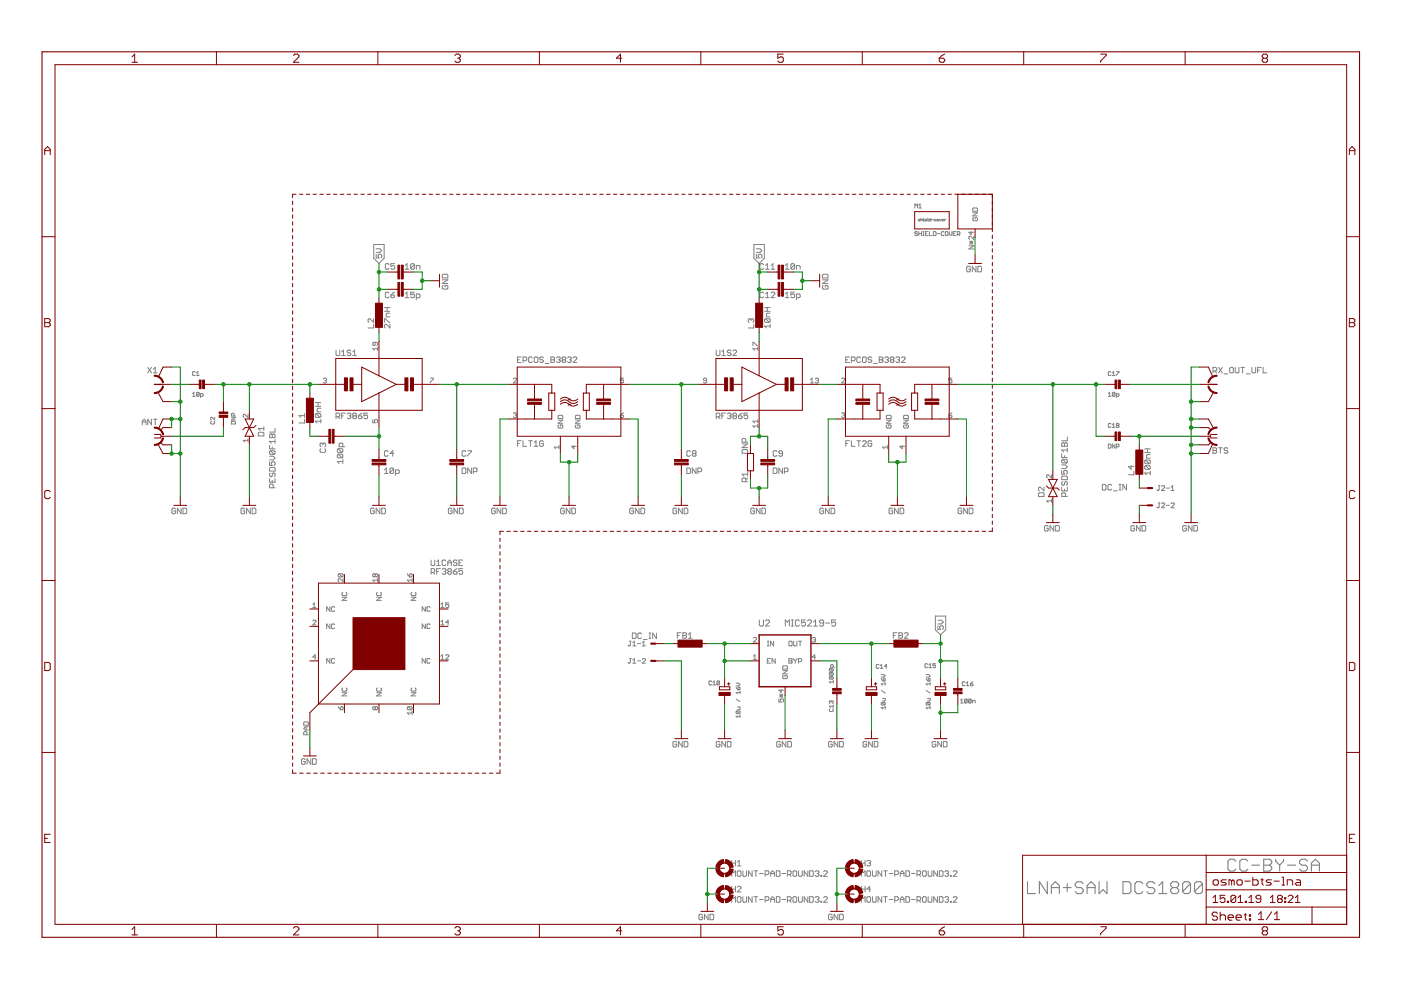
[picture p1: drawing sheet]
<svg xmlns="http://www.w3.org/2000/svg" width="297mm" height="210mm" viewBox="0 0 297 210" stroke-linecap="round" stroke-linejoin="round" font-family="sans-serif">
<g fill="none" stroke="#808080" stroke-width=".23">
<path d="M217.8 186.9v2.6h1.7M222.1 186.9v2.6l-1.7-2.6v2.6M222.9 189.5v-1.7l.9-.9 .8 .9v1.7M222.9 188.2h1.7M225.4 188.2h1.7M226.3 187.3v1.7M229.7 187.3l-.5-.4h-.8l-.4 .4v.5l.4 .4h.8l.5 .4v.4l-.5 .5h-.8l-.4-.5M230.5 188.2h1.7M230.5 189.5v-1.7l.8-.9 .9 .9v1.7M233 186.9v2.6l.9-.9 .8 .9v-2.6M238.1 186.9h1.3l.4 .4v1.7l-.4 .5h-1.3zM242.3 187.3l-.4-.4h-.9l-.4 .4v1.7l.4 .5h.9l.4-.5"/>
<path d="M244.8 187.3l-.4-.4h-.8l-.5 .4v.5l.5 .4h.8l.4 .4v.4l-.4 .5h-.8l-.5-.5M245.7 189.5h1.7M245.7 187.8l.8-.9v2.6M248.6 188.2l-.4 .4v.4l.4 .5h.9l.4-.5v-.4l-.4-.4M248.6 188.2h.9M248.6 188.2l-.4-.4v-.5l.4-.4h.9l.4 .4v.5l-.4 .4M252.4 187.3v1.7l-.4 .5h-.8l-.5-.5M252.4 187.3l-.4-.4h-.8l-.5 .4v1.7M252.4 187.3l-1.7 1.7M255 187.3v1.7l-.5 .5h-.8l-.4-.5M255 187.3l-.5-.4h-.8l-.4 .4v1.7M255 187.3l-1.7 1.7"/>
<path d="M262 182.6l-.4-.4h-.8l-.5 .4v1.7l.5 .4h.8l.4-.4M264.6 182.6l-.5-.4h-.8l-.4 .4v1.7l.4 .4h.8l.5-.4M265.4 183.4h1.7M267.9 182.2h1.3l.4 .4v.4l-.4 .4 .4 .5v.4l-.4 .4h-1.3zM267.9 183.4h1.3M270.5 182.2v.4l.8 .8M271.3 183.4v1.3M272.1 182.2v.4l-.8 .8M273 183.4h1.7M277.2 182.6l-.4-.4h-.9l-.4 .4v.4l.4 .4h.9l.4 .5v.4l-.4 .4h-.9l-.4-.4M278 183.4h1.7M278 184.7v-1.7l.9-.8 .8 .8v1.7"/>
</g>
<g fill="none" stroke="#808080" stroke-width=".21">
<path d="M79.2 51.8h2.2v3l-1.1 1.1-1.1-1.1zM79.8 53.9v.8h.5l-.1-.4 .1-.4h.5l.1 .2v.4l-.1 .2M79.8 52.7h.7l.4 .4-.4 .4h-.7M82.5 56.1l-.2-.2h-.4l-.2 .2v.8l.2 .2h.4l.2-.2M83.7 55.9h-.8v.6l.4-.2 .4 .2v.4l-.2 .2h-.4l-.2-.2M85.9 56.3l.4-.4v1.2M85.9 57.1h.8M87.9 56.1v.8l-.2 .2h-.4l-.2-.2M87.9 56.1l-.2-.2h-.4l-.2 .2v.8M87.9 56.1l-.8 .8M88.3 57.1v-.8h.6l.1 .2v.6M93.8 58.4l.2-.3h.8l.2 .3v.5h-1.2z"/>
<path d="M93.8 59.3h1.2l-1.2 .8h1.2M159.9 51.8h2.2v3l-1.1 1.1-1.1-1.1zM160.4 53.9v.8h.6l-.2-.4 .2-.4h.3l.2 .2v.4l-.2 .2M160.4 52.7h.7l.4 .4-.4 .4h-.7M161.9 56.1l-.2-.2h-.4l-.2 .2v.8l.2 .2h.4l.2-.2M162.3 56.3l.4-.4v1.2M162.3 57.1h.8M163.5 57.1h.8M163.5 56.3l.4-.4v1.2M166.5 57.1h.8M166.5 56.3l.4-.4v1.2M168.5 56.1v.8l-.2 .2h-.4l-.2-.2"/>
<path d="M168.5 56.1l-.2-.2h-.4l-.2 .2v.8M168.5 56.1l-.8 .8M168.9 57.1v-.8h.5l.3 .2v.6M174.4 59.3h1.2l-1.2 .8h1.2M174.6 58.1h.7l.3 .3v.5h-1.2v-.5zM194 44.1v-.9l.2 .3 .3-.3v.9M194.5 49.3l-.4-.2-.1 .3 .4 .1 .1 .3-.1 .2-.4-.2M194.8 49.5h.6M194.8 49.1v.9M194.8 44.1h.6M194.8 43.5l.3-.3v.9M195 46.5l-.3 .1 .2 .1v.1h-.2"/>
<path d="M195.2 46.6l.3-.1 .1 .3M195.2 46.3v.5M195.4 49.1v.9M195.6 49.1h.3M195.6 50h.3M195.8 46.8h.1M195.8 46.5l.1 .3M195.8 49.1v.9M195.9 46.2v.1M196.1 46.7h.4l-.1-.2-.3 .1v.2h.3M196.2 49.5h.3M196.7 46.8h.1"/>
<path d="M196.7 46.3v.5M196.8 49.1h-.6v.9h.6M197 49.1v.9h.6M197.4 46.3v.5h-.4l.1-.3h.3M197.6 46.6h.3M197.9 49.1h.4l.2 .2v.5l-.2 .2h-.4zM198.5 46.5l-.4 .1 .1 .2h.3M198.6 46.6l.3-.1 .1 .3h-.3zM198.7 49.5h.6M199.2 46.5l.1 .3 .2-.3M199.7 46.7h.4l-.1-.2-.3 .1 .1 .2h.2M200.2 49.3l-.2-.2-.4 .2v.5l.1 .2 .5-.2"/>
<path d="M200.3 46.5v.3M200.5 46.5l-.2 .2M200.6 49.1l.4 .2-.1 .7-.5-.2zM201.3 49.1v.6l.2 .3 .3-.3v-.6M202.1 49.5h.3M202.7 49.1h-.6v.9h.6M202.9 49.7h.5l.1-.4-.1-.2h-.5v.9M203.2 49.7l.3 .3M205.4 52.1h1l-1 .7h1M205.6 51.1l.7 .7M205.6 51.4h.7M205.7 56.7l-.2-.2h-.3l-.2 .2v.7l.2 .2h.3l.2-.2v-.4h-.3"/>
<path d="M205.9 49.1v.6l-.5-.4h1M205.9 51.1v.7M206.2 45.1h1l-1 .7h1M206.3 51.1l-.7 .7M206.4 46.1l-.2 .2v.3l.2 .2h.7l.1-.2v-.3l-.1-.2h-.4v.4M206.4 44.1h.7l.1 .2v.5h-1v-.5zM206.4 50.1v.7l-.6-.7-.4 .1v.4l.2 .2M206.9 56.5v1.1l-.8-1.1v1.1M207.3 56.5h.6l.2 .2v.7l-.2 .2h-.6zM31.3 77.9l.8 1.2M32.1 77.9l-.8 1.2M32.5 79.1h.8"/>
<path d="M32.5 78.3l.4-.4v1.2M41.4 78.9l-.2-.1-.4 .1 .2 .7 .4-.1M41.7 79.6h.5M41.7 79.1l.3-.3v.8M71.2 74.2v1l.2 .2h.4l.2-.2v-1M72.4 75.4h.8M72.4 74.6l.4-.4v1.2M74.4 74.4l-.2-.2h-.4l-.2 .2 .2 .4h.4l.2 .2-.2 .4h-.4l-.2-.2M74.8 75.4h.8M74.8 74.6l.4-.4v1.2M79.2 67.6v.7l-.8-.7-.4 .2v.4l.2 .1M79.2 68.7v.8h-1.2"/>
<path d="M79.5 72.6v.5l-.1 .2-.4-.2v-.4l.2-.1h.7l.2 .1v.4l-.2 .2M80.1 73.6v.7M80.1 73.9h-1.1l.4 .4M81.5 68.3v-.7l1.2 .7M81.5 66h1.2M81.5 65.2h1.2M82.1 65.2v.8M82.5 62.1l-.2-.1h-.4l-.2 .1v.8l.2 .2h.4l.2-.2M82.7 68.7v.8l-.8-.8-.4 .3v.3l.2 .2M82.7 66.4h-.6l-.2 .2v.6h.8M82.9 62.5h.6l.2 .4-.2 .2h-.4l-.2-.2zM83.7 62l-.8 .5"/>
<path d="M85.9 62.3l.4-.3v1.1M85.9 63.1h.8M87.9 62h-.8v.5l.4-.2 .4 .2v.4l-.2 .2h-.4l-.2-.2M88.3 63.1h.6l.1-.2v-.4l-.1-.2h-.6v1.2M94 60.5l-.2 .2v.4l.2 .2h.8l.2-.2v-.4l-.2-.2h-.4v.4M109.7 76.3h.4M110.5 75.7h-.8v1.2h.8M110.9 76.5h.6l.2-.2v-.4l-.2-.2h-.6v1.2M112.9 75.9l-.2-.2h-.4l-.2 .2v.8l.2 .2h.4l.2-.2M113.5 75.7h.3l.2 .2v.8l-.2 .2h-.3l-.2-.2v-.8zM115.2 75.9l-.2-.2h-.4l-.2 .2 .2 .4h.4l.2 .2-.2 .4h-.4l-.2-.2M115.6 77.1h.8"/>
<path d="M116.8 75.7h.6l.2 .2-.2 .4 .2 .4-.2 .2h-.6zM116.8 76.3h.6M118 75.9l.2-.2h.4l.2 .2-.2 .4M118.4 76.3h.2M118.6 76.3l.2 .2-.2 .4h-.4l-.2-.2M119.4 76.3l-.2-.2 .2-.4h.3l.3 .2-.3 .4M119.4 76.3l-.2 .2 .2 .4h.3l.3-.2-.3-.4M119.4 76.3h.3M120.3 75.9l.2-.2h.4l.2 .2-.2 .4M120.7 76.3h.2M120.9 76.3l.2 .2-.2 .4h-.4l-.2-.2M121.5 75.9l.2-.2h.4l.2 .2v.2l-.8 .8h.8"/>
<path d="M151.8 74.2v1l.2 .2h.4l.2-.2v-1M153 75.4h.8M153 74.6l.4-.4v1.2M155 74.4l-.2-.2h-.4l-.2 .2 .2 .4h.4l.2 .2-.2 .4h-.4l-.2-.2M155.4 74.4l.2-.2h.4l.2 .2v.2l-.8 .8h.8M159.2 67.8l-.2-.2-.4 .2v.4l.2 .1M159.2 67.8l.2-.2 .4 .2v.4l-.2 .1M159.2 67.8v.2M159.6 73.3v-.7l1.1 .7M159.8 68.7v.8h-1.2M160.7 73.9h-1.1l.4 .4M160.7 73.6v.7"/>
<path d="M161.9 62.1l-.2-.1h-.4l-.2 .1v.8l.2 .2h.4l.2-.2M162.1 66h1.2M162.1 65.2h1.2M162.3 67.6h.8l.2 .2v.4l-.2 .1M162.3 67.6l-.2 .2v.4l.2 .1h.8M162.3 67.6l.8 .7M162.3 62.3l.4-.3v1.1M162.3 63.1h.8M162.7 65.2v.8M163.3 66.4h-.6l-.2 .2v.6h.8M163.3 69.2h-1.2l.4 .3M163.3 68.7v.8"/>
<path d="M163.5 62.1l.2-.1h.4l.2 .1v.2l-.8 .8h.8M166.5 63.1h.8M166.5 62.3l.4-.3v1.1M168.5 62h-.8v.5l.4-.2 .4 .2v.4l-.2 .2h-.4l-.2-.2M168.9 63.1h.5l.3-.2v-.4l-.3-.2h-.5v1.2M174.6 60.5l-.2 .2v.4l.2 .2h.7l.3-.2v-.4l-.3-.2h-.3v.4M179.3 76.3h.4M180.1 75.7h-.8v1.2h.8M180.5 76.5h.6l.2-.2v-.4l-.2-.2h-.6v1.2M182.5 75.9l-.2-.2h-.4l-.2 .2v.8l.2 .2h.4l.2-.2M183 75.7h.5l.1 .2v.8l-.1 .2h-.5l-.1-.2v-.8zM184.8 75.9l-.2-.2h-.4l-.2 .4 .2 .2h.4l.2 .4-.2 .2h-.4l-.2-.2"/>
<path d="M185.2 77.1h.8M186.4 75.7h.6l.2 .2-.2 .4 .2 .4-.2 .2h-.6zM186.4 76.3h.6M187.6 75.9l.2-.2h.4l.2 .2-.2 .4M188 76.3h.2M188.2 76.3l.2 .2-.2 .4h-.4l-.2-.2M189 76.3l-.2-.2 .2-.4h.4l.1 .2-.1 .4M189 76.3l-.2 .2 .2 .4h.4l.1-.2-.1-.4M189 76.3h.4M189.9 75.9l.2-.2h.4l.2 .2-.2 .4M190.3 76.3h.2M190.5 76.3l.2 .2-.2 .4h-.4l-.2-.2"/>
<path d="M191.1 75.9l.2-.2h.4l.2 .2v.2l-.8 .8h.8M235.5 78.9l-.1-.1-.4 .1v.6l.1 .1 .4-.1M235.8 79.6h.6M235.8 79.1l.3-.3v.8M236.7 78.8h.5l-.5 .8M257.2 78.7h.6l.2-.2v-.4l-.2-.2h-.6v1.2M257.6 78.7l.4 .4M258.4 77.9l.7 1.2M259.1 77.9l-.7 1.2M259.5 79.3h.8M260.7 78.1l.2-.2h.4l.2 .2v.8l-.2 .2h-.4l-.2-.2zM261.9 77.9v1l.2 .2h.4l.2-.2v-1"/>
<path d="M263.1 77.9h.8M263.5 77.9v1.2M264.3 79.3h.7M265.4 77.9v1l.2 .2h.4l.2-.2v-1M266.6 78.5h.4M267.4 77.9h-.8v1.2M267.8 77.9v1.2h.8M30.2 90.1v-.8l.3-.4 .4 .4v.8M30.2 89.5h.7M32.1 88.9v1.2l-.8-1.2v1.2M32.5 88.9h.8M32.9 88.9v1.2"/>
<path d="M40.8 83.5l.3-.3v.8M40.8 84h.6M42.2 83.3v.6l-.1 .1-.4-.1M42.2 83.3l-.4-.1-.1 .1v.6M42.2 83.3l-.5 .6M42.5 84h.4l.2-.4-.2-.1h-.4v.8M44.8 89.3l-.1 .2 .1 .4h.6l.1-.2-.1-.4M45.5 88.5v.5l-.5-.5-.3 .1 .1 .4M49.1 88.5h.8l-.8 .5h.8M49.2 89.3h.6l.1 .2v.4h-.8v-.4zM49.6 88.2v-.4l-.4-.2-.1 .2v.4h.8M52.6 87.8v.7l-.7-.7-.3 .2v.3l.1 .2"/>
<path d="M52.6 93.4h-1l.3 .3M52.6 93v.7M54.8 91.8l.1-.1h.8l.2 .1v.6h-1.1zM55.9 90.5v.7M55.9 90.9h-1.1l.4 .3M57.1 97.9v.8h.6l-.2-.4 .2-.4h.4l.2 .2v.4l-.2 .2M57.1 94.4v.8h1.2M57.1 96.7h.8l.4 .4-.4 .4h-.8M57.3 92l.4 .2 .4-.2 .2 .2v.6h-1.2v-.6zM57.3 95.6l-.2 .2v.3l.2 .3h.8M57.3 99.1h.8l.2 .2v.6h-1.2v-.6zM57.3 95.6h.8l.2 .2v.3l-.2 .3"/>
<path d="M57.3 95.6l.8 .8M57.7 92.2v.6M57.7 94.8v.4M58.3 90.8v.8h-1.2M58.3 93.2v.8M58.3 93.6h-1.2l.4 .4M64.6 88.9v.8h-1.2M64.6 87.7v.8M64.6 88.1h-1.2l.4 .4M66.8 86.1h1.2M66.8 85.4h1.2M67 87.7h.8l.2 .2v.4l-.2 .2"/>
<path d="M67 87.7l-.2 .2v.4l.2 .2h.8M67 87.7l.8 .8M67.4 85.4v.7M68 89.3h-1.2l.4 .4M68 88.9v.8M68 86.6h-.6l-.2 .1v.6h.8M68.1 95.1l-.2 .2v.4l.2 .2h.7l.2-.2v-.4l-.2-.2M68.5 94.1l.1-.2 .4 .2v.4l-.2 .2M68.5 94.1l-.3-.2-.3 .2v.4l.2 .2M68.5 94.1v.2M68.5 80.3l.2-.1h.3l.2 .1-.2 .4M68.9 80.7h.1"/>
<path d="M69 80.7l.2 .2-.2 .3h-.3l-.2-.2M71.2 88.4h.6l.2-.2v-.4l-.2-.2h-.6v1.2M71.6 88.4l.4 .4M71.7 95.1h.8l.2 .2v.4l-.2 .2M71.7 96.3h.8l.2 .2v.4l-.2 .2M71.7 96.3l-.2 .2v.4l.2 .2h.8M71.7 95.1l-.2 .2v.4l.2 .2h.8M71.7 96.3l.8 .8M71.7 95.1l.8 .8M72.4 88.2h.4M72.7 94.7v-.6l-.2-.2h-.4l-.2 .2v.6h1.2M72.7 97.9h-1.2l.4 .4"/>
<path d="M72.7 97.5v.8M73.2 87.6h-.8v1.2M73.6 87.8l.2-.2h.4l.2 .2-.2 .4M74 88.2h.2M74.2 88.2l.2 .2-.2 .4h-.4l-.2-.2M75 88.2h.4M75 88.2l-.2-.2 .2-.4h.4l.2 .2-.2 .4M75 88.2l-.2 .2 .2 .4h.4l.2-.2-.2-.4M76 88.2h.6l.2 .4-.2 .2h-.4l-.2-.2zM76.8 87.6l-.8 .6M77.9 87.6h-.7v.6l.3-.2 .4 .2v.4l-.2 .2h-.4l-.1-.2M79 89v.6h.5l-.1-.3 .1-.3h.4l.2 .1v.4l-.2 .1"/>
<path d="M81.5 99.6l.4-.4v1.2M82.3 95.8l-.2-.2h-.4l-.2 .2v.7l.2 .2h.4l.2-.2M83.5 99.4l-.2-.2h-.4l-.2 .2v.8M83.5 99.4v.8l-.2 .2h-.4l-.2-.2M83.5 99.4l-.8 .8M83.5 96.2h-.8l.6-.6v1.1M91.2 80.2h.7l-.7 1M98 99.2h.6l.2 .2v.8l-.2 .2h-.6zM98.8 95.8l-.2-.2h-.4l-.2 .2v.7l.2 .2h.4l.2-.2M99.2 95.6h.7v.2l-.7 .7v.2M99.9 99.2v1.2l-.7-1.2v1.2M108.8 80.3l.2-.1h.3l.2 .1-.7 .9h.7"/>
<path d="M108.8 87.7l.2-.2h.3l.2 .2-.2 .3M109.2 88h.1M109.3 88l.2 .2-.2 .3h-.3l-.2-.2M109.7 94h.4M110.5 93.5h-.8v1.1M110.9 93.5v1.1h.8M112.1 93.5h.8M112.5 93.5v1.1M113.3 94.6h.7M113.3 93.9l.3-.4v1.1M115.2 93.7l-.2-.2h-.4l-.2 .2v.7l.2 .2h.4l.2-.2v-.4h-.4M118.3 88.2l.2-.1h.6l.2 .1v.5h-1z"/>
<path d="M118.3 89.1h1l-1 .6h1M118.5 90.1l-.2 .2v.3l.2 .2h.6l.2-.2v-.3l-.2-.2h-.3v.3M118.5 94.8h-1l.3 .3M118.5 94.5v.6M121.7 94.5v.6l-.5-.5h1M122 89.1h1l-1 .6h1M122 88.2l.2-.1h.6l.2 .1v.5h-1zM122.2 90.1l-.2 .2v.3l.2 .2h.6l.2-.2v-.3l-.2-.2h-.3v.3M131.5 88h.5l.2 .3-.2 .2h-.3l-.2-.2zM132.2 80.2h-.7v.5l.4-.2 .3 .2v.3l-.2 .2h-.3l-.2-.2M132.2 87.5l-.7 .5M145.6 99.2h.6l.2 .2v.8l-.2 .2h-.6z"/>
<path d="M146.4 95.8l-.2-.2h-.4l-.2 .2v.7l.2 .2h.4l.2-.2M147 96.2l-.2-.3 .2-.3h.4l.2 .2-.2 .4M147 96.2l-.2 .2 .2 .3h.4l.2-.2-.2-.3M147 96.2h.4M147.6 99.2v1.2l-.8-1.2v1.2M149.8 80.7h-.5l-.2-.2 .2-.3h.3l.2 .1v.7l-.2 .2h-.3l-.2-.2M151.8 88.4h.6l.2-.2v-.4l-.2-.2h-.6v1.2M152.2 88.4l.4 .4M153 88.2h.4M153.8 87.6h-.8v1.2M154.2 87.8l.2-.2h.4l.2 .2-.2 .4M154.6 88.2h.2"/>
<path d="M154.8 88.2l.2 .2-.2 .4h-.4l-.2-.2M155.6 88.2l-.2 .2 .2 .4h.4l.2-.2-.2-.4M155.6 88.2h.4M155.6 88.2l-.2-.2 .2-.4h.4l.2 .2-.2 .4M156.6 88.2h.6l.2 .4-.2 .2h-.4l-.2-.2zM157.3 95.5l.2-.2h.8l.2 .2v.6h-1.2zM157.3 94.1h1.2l-1.2 .8h1.2M157.4 87.6l-.8 .6M158.1 93.7v-.5l-.2-.2h-.4l-.2 .2v.5h1.2M158.5 87.6h-.7v.6l.3-.2 .4 .2v.4l-.2 .2h-.4l-.1-.2M160.7 89.3h-1.1l.4 .3M160.7 90.3h-1.1l.4 .4"/>
<path d="M160.7 89v.6M160.7 90v.7M163.9 99.2h.6l.2 .2v.8l-.2 .2h-.6zM164.7 95.8l-.2-.2h-.4l-.2 .2v.7l.2 .2h.4l.2-.2M165.9 96.2h-.6l-.2-.3 .2-.3h.4l.2 .2v.7l-.2 .2h-.4l-.2-.2M165.9 99.2v1.2l-.8-1.2v1.2M171.8 81.2h.7M171.8 80.5l.4-.3v1M172.8 80.3l.2-.1h.4l.1 .1-.1 .4M173.2 80.7h.2M173.4 80.7l.1 .2-.1 .3h-.4l-.2-.2M178.5 87.7l.4-.2 .2 .2-.2 .3"/>
<path d="M178.5 80.3l.1-.1 .5 .1-.6 .9h.6M178.8 88h.1M178.9 88l.2 .2-.2 .3-.4-.2M179.3 94h.4M180.1 93.5h-.8v1.1M180.5 93.5v1.1h.8M181.7 93.5h.8M182.1 93.5v1.1M182.9 93.7l.1-.2h.5l.1 .2v.2l-.7 .7h.7M184.8 93.7l-.2-.2h-.4l-.2 .2v.7l.2 .2h.4l.2-.2v-.4h-.4M187.9 89.1h1l-1 .6h1M187.9 88.2l.2-.1h.7l.1 .1v.5h-1z"/>
<path d="M188.1 90.1l-.2 .2v.3l.2 .2h.7l.1-.2v-.3l-.1-.2h-.4v.3M188.1 94.8h-1l.4 .3M188.1 94.5v.6M191.3 94.5v.6l-.5-.5h1M191.6 89.1h1l-1 .6h1M191.6 88.2l.1-.1h.7l.2 .1v.5h-1zM191.7 90.1l-.1 .2v.3l.1 .2h.7l.2-.2v-.3l-.2-.2h-.3v.3M201.1 88h.6l.1 .3-.1 .2h-.4l-.2-.2zM201.8 80.2h-.7v.5l.4-.2 .3 .2v.3l-.1 .2h-.4l-.2-.2M201.8 87.5l-.7 .5M225.1 94l.2-.1 .4 .1 .4-.1 .2 .1v.6h-1.2zM225.1 96.2v.8h1.2"/>
<path d="M225.1 99.8v.7h.6l-.2-.4 .2-.3h.4l.2 .1v.4l-.2 .2M225.1 98.6h.8l.4 .4-.4 .4h-.8M225.3 97.4l-.2 .2v.4l.2 .2h.8M225.3 97.4h.8l.2 .2v.4l-.2 .2M225.3 97.4l.8 .8M225.7 94v.6M225.7 96.6v.4M226.3 92.7v.8h-1.2M226.3 95v.8M226.3 95.4h-1.2l.4 .4M235 84h.5M235 83.5l.3-.3v.8"/>
<path d="M235 94.2h.4l.1 .1-.1 .7h-.4zM235.5 89.9l-.1-.1-.4 .1v.6l.1 .1 .4-.1M235.8 90.1l.3-.3v.8M235.8 90.6h.6M236.4 83.3l-.6 .6M236.4 83.3l-.1 .7-.5-.1M236.4 83.3l-.4-.1-.2 .7M236.4 94.2v.8l-.6-.8v.8M236.7 84l.5-.1-.1-.4h-.4v.8M236.7 94.7l.5-.1-.1-.4h-.4v.8M236.8 90.2l-.1-.1 .1-.3 .4 .1-.1 .3M236.8 90.2l-.1 .1 .1 .3 .4-.1-.1-.3"/>
<path d="M236.8 90.2h.3M239.8 98.7v.8l-.6-.6h1.2M240.4 99.9v.8h-1.2M242.7 95.2h1.2M242.7 95.9h1.2M242.9 98.7h.8l.2 .2v.4l-.2 .2M242.9 97.5h.8l.2 .2v.4l-.2 .2M242.9 98.7l-.2 .2v.4l.2 .2h.8M242.9 97.5l-.2 .2v.4l.2 .2h.8M242.9 98.7l.8 .8M242.9 97.5l.8 .8M243.3 95.2v.7"/>
<path d="M243.9 96.4h-.6l-.2 .1v.6h.8M243.9 99.9v.8M257.2 94.9h.6l.2 .2-.2 .4 .2 .4-.2 .2h-.6zM257.2 95.5h.6M258.4 94.9h.7M258.7 94.9v1.2M260.3 95.1l-.2-.2h-.4l-.2 .2 .2 .4h.4l.2 .2-.2 .4h-.4l-.2-.2M37.2 107.9l-.2-.2h-.4l-.2 .2v.8l.2 .2h.4l.2-.2v-.4h-.4M38.4 107.7v1.2l-.8-1.2v1.2M38.8 107.7h.6l.2 .2v.8l-.2 .2h-.6zM51.9 107.9l-.2-.2h-.4l-.2 .2v.8l.2 .2h.4l.2-.2v-.4h-.4M53.1 107.7v1.2l-.8-1.2v1.2"/>
<path d="M53.5 107.7h.5l.3 .2v.8l-.3 .2h-.5zM57.1 101.5v.7h1.2v-.7M57.3 100.3l-.2 .2v.4l.2 .2 .4-.2v-.4l.2-.2 .4 .2v.4l-.2 .2M57.7 101.9v.3M57.9 103.4v-.6l-.2-.2h-.4l-.2 .2v.6h1.2M79.4 107.9l-.2-.2h-.4l-.2 .2v.8l.2 .2h.4l.2-.2v-.4h-.4M80.5 107.7v1.2l-.7-1.2v1.2M80.9 107.7h.6l.2 .2v.8l-.2 .2h-.6zM81.5 100.4h.8M83.9 100.4h.6l.1-.2v-.4l-.1-.2h-.6v1.2M91.4 118.7v1l.2 .2h.4l.2-.2v-1M92.6 119.9h.8"/>
<path d="M92.6 119.1l.4-.4v1.2M94.5 118.9l-.2-.2h-.3l-.3 .2v.8l.3 .2h.3l.2-.2M94.9 119.9v-.8l.4-.4 .4 .4v.8M94.9 119.3h.8M95.8 107.9l-.1-.2h-.5l-.1 .2v.8l.1 .2h.5l.1-.2v-.4h-.4M96.9 118.9l-.2-.2h-.4l-.2 .4 .2 .2h.4l.2 .4-.2 .2h-.4l-.2-.2M97 107.7v1.2l-.8-1.2v1.2M97.3 119.3h.4M97.4 107.7h.6l.2 .2v.8l-.2 .2h-.6zM98.1 118.7h-.8v1.2h.8M100.4 100h.5l.2-.2v-.4l-.2-.2h-.5v1.2M105 107.9l-.2-.2h-.4l-.2 .2v.8l.2 .2h.4l.2-.2v-.4h-.4"/>
<path d="M106.2 107.7v1.2l-.8-1.2v1.2M106.6 107.7h.6l.2 .2v.8l-.2 .2h-.6zM119.7 107.9l-.2-.2h-.4l-.2 .2v.8l.2 .2h.4l.2-.2v-.4h-.4M120.8 107.7v1.2l-.7-1.2v1.2M121.2 107.7h.6l.2 .2v.8l-.2 .2h-.6zM134.3 107.9l-.2-.2h-.4l-.2 .2v.8l.2 .2h.4l.2-.2v-.4h-.4M135.5 107.7v1.2l-.8-1.2v1.2M135.9 107.7h.6l.2 .2v.8l-.2 .2h-.6zM143.5 107.9l-.2-.2h-.4l-.2 .2v.8l.2 .2h.4l.2-.2v-.4h-.4M144.7 107.7v1.2l-.8-1.2v1.2M145.1 107.7h.5l.2 .2v.8l-.2 .2h-.5zM148 100h.6l.2-.2v-.4l-.2-.2h-.6v1.2"/>
<path d="M158.1 102.1v-.6l-.2-.2h-.4l-.2 .2v.6h1.2M158.5 100.2v.7M158.5 100.5h-1.2l.4 .4M158.5 101.3l-.4 .4M160 107.9l-.2-.2h-.4l-.2 .2v.8l.2 .2h.4l.2-.2v-.4h-.4M161.1 107.7v1.2l-.7-1.2v1.2M161.5 107.7h.6l.2 .2v.8l-.2 .2h-.6zM166.3 100h.6l.2-.2v-.4l-.2-.2h-.6v1.2M174.6 107.9l-.2-.2h-.4l-.2 .2v.8l.2 .2h.4l.2-.2v-.4h-.4M175.8 107.7v1.2l-.8-1.2v1.2M176.2 107.7h.6l.2 .2v.8l-.2 .2h-.6zM189.3 107.9l-.2-.2h-.4l-.2 .2v.8l.2 .2h.4l.2-.2v-.4h-.4"/>
<path d="M190.4 107.7v1.2l-.7-1.2v1.2M190.8 107.7h.6l.2 .2v.8l-.2 .2h-.6zM203.9 107.9l-.2-.2h-.4l-.2 .2v.8l.2 .2h.4l.2-.2v-.4h-.4M205.1 107.7v1.2l-.8-1.2v1.2M205.5 107.7h.6l.2 .2v.8l-.2 .2h-.6zM220.2 104.7l.2-.2h.7l.2 .2v.6h-1.1zM221.3 103.3v.8l-.7-.8-.4 .2v.4l.2 .2M222.2 111.6l-.2-.2h-.3l-.3 .2v.8l.3 .2h.3l.2-.2v-.4h-.4M222.9 106.2h-1l.3 .3M222.9 100.7v.6l-.8-.6-.2 .1v.4l.2 .1M222.9 105.9v.6M223.4 111.4v1.2l-.8-1.2v1.2"/>
<path d="M223.8 111.4h.6l.2 .2v.8l-.2 .2h-.6zM225.1 101.1l.2-.2h.8l.2 .2v.6h-1.2zM225.1 103.3v.8h1.2v-.8M225.3 102.1l-.2 .2v.4l.4 .2 .2-.2v-.4l.4-.2 .2 .2v.4l-.2 .2M225.7 103.7v.4M225.9 105.3v-.6l-.2-.2h-.4l-.2 .2v.6h1.2M233.7 102.7h.6l.2 .2v.8l-.2 .2h-.6zM235.7 102.9l-.2-.2h-.4l-.2 .2v.8l.2 .2h.4l.2-.2M236.1 104.1h.8M237.3 103.9h.4M237.3 102.7h.4M237.5 102.7v1.2"/>
<path d="M238.8 102.7v1.2l-.7-1.2v1.2M240.6 111.6l-.3-.2h-.3l-.2 .2v.8l.2 .2h.3l.3-.2v-.4h-.4M241.7 111.4v1.2l-.7-1.2v1.2M242.1 111.4h.6l.2 .2v.8l-.2 .2h-.6zM243.9 100.3h-1.2l.4 .4M245.6 103h.3M245.6 106.6h.3M245.8 106.6v.9l-.2 .2-.3-.2M245.8 103v.8l-.2 .2-.3-.2M246.3 103.1l.1-.1h.4l.1 .1-.6 .9h.6M246.3 106.8l.1-.2h.4l.1 .2-.6 .9h.6M247.3 103.5h.6"/>
<path d="M247.3 107.1h.6M248.3 104h.7M248.3 103.3l.3-.3v1M248.3 106.8l.2-.2h.3l.2 .2-.7 .9h.7M251.5 111.6l-.1-.2h-.4l-.2 .2v.8l.2 .2h.4l.1-.2v-.4h-.4M252.7 111.4v1.2l-.8-1.2v1.2M253.1 111.4h.6l.2 .2v.8l-.2 .2h-.6zM66.3 128.1l.3-.3v1M66.3 128.8h.7M66.3 131.7l.2-.2h.3l.2 .2-.7 .8h.7M67 139.3h-.7l.5-.5v1M69.9 128.6v1l-.6-1v1"/>
<path d="M69.9 132.3v1l-.6-1v1M69.9 139.6v1l-.6-1v1M71 128.8l-.2-.2h-.4l-.1 .2v.7l.1 .1h.4l.2-.1M71 132.5l-.2-.2h-.4l-.1 .2v.6l.1 .2h.4l.2-.2M71 139.8l-.2-.2h-.4l-.1 .2v.7l.1 .1 .6-.1M71.9 121.6h.7l.1 .2v.4l-.1 .1M71.9 121.6l-.2 .2v.4l.2 .1h.7M71.9 121.6l.7 .7M72.5 126.6h1l-1 .7h1M72.7 125.6l-.2 .2v.3l.2 .2h.7l.1-.2v-.3l-.1-.2M72.7 122.7v.6l-.6-.6-.4 .1v.4l.2 .1M79.5 121.8l-.1-.2-.4 .2v.4l.2 .1 .3-.1"/>
<path d="M79.5 121.8l.2-.2 .4 .2v.4l-.2 .1-.4-.1M79.5 121.8v.4M79.8 126.6h1.1l-1.1 .7h1.1M80 125.6l-.2 .2v.3l.2 .2h.7l.2-.2v-.3l-.2-.2M80.1 122.7v.6M80.1 123h-1.1l.4 .3M86.4 121.6l.5 .7M86.9 121.8l.3-.2 .2 .2v.4l-.2 .1h-.3zM87.2 126.6h1l-1 .7h1M87.3 125.6l-.1 .2v.3l.1 .2h.7l.2-.2v-.3l-.2-.2M87.4 122.7v.6M87.4 123h-1l.3 .3"/>
<path d="M90.2 128.6v1l-.7-1v1M90.2 132.3v1l-.7-1v1M90.2 139.6v1l-.7-1v1M91.2 128.8l-.2-.2-.5 .2v.7l.2 .1 .5-.1M91.2 132.5l-.2-.2-.5 .2v.6l.2 .2 .5-.2M91.2 139.8l-.2-.2-.5 .2v.7l.2 .1 .5-.1M91.4 121.3h.6l.2-.1v-.4l-.2-.2h-.6v1.2M91.8 121.3l.4 .5M92.6 121.2h.4M93.4 120.6h-.8v1.2M93.5 128.8h.6M93.5 132.5h.6"/>
<path d="M93.5 139.1l.3-.3v1M93.5 128.1l.3-.3v1M93.5 131.8l.3-.3v1M93.5 139.8h.6M93.7 120.8l.3-.2h.3l.2 .2-.2 .4M94.1 121.2h.2M94.3 121.2l.2 .1-.2 .5h-.3l-.3-.3M94.5 139l.2-.2h.3l.2 .2v.1l-.7 .7h.7M95.1 121.2l-.2-.2 .2-.4h.4l.2 .2-.2 .4M95.1 121.2h.4M95.1 121.2l-.2 .1 .2 .5h.4l.2-.3-.2-.3M95.2 127.8h-.7v.5l.3-.2 .4 .2v.4l-.2 .1h-.3l-.2-.1"/>
<path d="M95.2 132h-.7l.5-.5v1M96.1 121.2h.6l.2 .3-.2 .3h-.4l-.2-.3zM96.9 120.6l-.8 .6M98.1 120.6h-.8v.6l.4-.2 .4 .2v.3l-.2 .3h-.4l-.2-.3M133.5 139.6h.3M133.5 136h.3M133.6 139.6v.9l-.1 .1-.4-.1M133.6 136v.8l-.1 .1-.4-.1M134.1 134.2h.5l.3 .2v.8l-.3 .2h-.5zM134.2 136.9h.6M134.2 136.3l.3-.3v.9M134.2 140l.3-.4v1"/>
<path d="M135.1 136.5h.7M136 134.4l-.2-.2h-.4l-.2 .2v.8l.2 .2h.4l.2-.2M136.2 139.8l.1-.2h.4l.1 .2v.2l-.6 .6h.6M136.2 136.9h.6M136.2 136.3l.3-.3v.9M136.4 135.6h.8M137.6 135.4h.4M137.6 134.2h.4M137.8 134.2v1.2M139.2 134.2v1.2l-.8-1.2v1.2M143.6 134.7h.4M144.4 134.2h-.8v1.1"/>
<path d="M144.8 134.2h.6l.2 .1-.2 .4 .2 .4-.2 .2h-.6zM144.8 134.7h.6M146 135.3h.7M146 134.5l.3-.3v1.1M159.7 139.8h.7M159.7 139.1l.4-.3v1M159.7 135.3l.2-.2h.3l.2 .2v.2l-.7 .6h.7M161 131.4v1.1l.2 .2h.4l.3-.2v-1.1M162.3 131.7l.2-.3h.4l.2 .3v.2l-.8 .8h.8M162.7 136.9h.3M162.7 136h.3M162.9 136v.9"/>
<path d="M163.3 139.6h-.6v1h.6M164 136v.9l-.6-.9v.9M164.4 139.6v1l-.7-1v1M166.5 132.7v-1.3l.4 .5 .5-.5v1.3M167.3 139.6h.5l.1 .2-.1 .3 .1 .4-.1 .1h-.5zM167.3 136.1l.1-.1h.4l.1 .1v.7l-.1 .1h-.4l-.1-.1zM167.8 132.7h.4M167.8 131.4h.4M168 131.4v1.3M168.3 136v.8l.1 .1h.4l.2-.1v-.8M168.3 139.6l.3 .5M169 139.6l-.4 .5"/>
<path d="M169.3 136h.7M169.5 131.7l-.2-.3h-.5l-.2 .3v.8l.2 .2h.5l.2-.2M169.6 136v.9M170.8 131.4h-.9v.7l.7-.2 .2 .2v.4l-.2 .2h-.5l-.2-.2M171.2 131.7l.2-.3h.4l.3 .3v.2l-.9 .8h.9M172.2 135.3l.2-.2h.3l.2 .2-.2 .4M172.5 132.7h.8M172.5 131.9l.4-.5v1.3M172.6 135.7h.1M172.7 135.7l.2 .1-.2 .3h-.3l-.2-.1M172.9 139.3h-.7l.5-.5v1M174.6 132.1h-.6l-.2-.2 .2-.5h.4l.2 .3v.8l-.2 .2h-.4l-.2-.2"/>
<path d="M175 132.1h.9M177.2 131.4h-.9v.7l.7-.2 .2 .2v.4l-.2 .2h-.4l-.3-.2M189.4 134.7h.4M190.2 134.2h-.8v1.1M190.6 134.2h.6l.2 .1-.2 .4 .2 .4-.2 .2h-.6zM190.6 134.7h.6M191.7 134.3l.3-.1h.3l.2 .1v.2l-.8 .8h.8M198.3 130.6h2.2v2.9l-1.1 1.1-1.1-1.1zM198.8 132.7v.8h.6l-.2-.4 .2-.4h.4l.2 .2v.4l-.2 .2M198.8 131.5h.8l.4 .4-.4 .4h-.8M64.6 153.1h.6l.2 .1v.6h-1v-.6zM64.9 154.1v.7"/>
<path d="M65.1 155.8v-.5l-.2-.2h-.3l-.2 .2v.5h1M65.4 154.1h-.7l-.3 .3 .3 .4h.7M71.7 149.8l.5 .7M72.2 150l.4-.2 .1 .2v.3l-.1 .2h-.4zM72.5 146.9h1l-1 .7h1M72.7 145.9l-.2 .1v.4l.2 .1h.7l.1-.1v-.4l-.1-.1M79.5 150l-.1-.2-.4 .2v.3l.2 .2 .3-.2M79.5 150l.2-.2 .4 .2v.3l-.2 .2-.4-.2M79.5 150v.3M79.8 146.9h1.1l-1.1 .7h1.1M80 145.9l-.2 .1v.4l.2 .1h.7l.2-.1v-.4l-.2-.1M86.5 149.8l-.1 .2v.3l.1 .2h.7"/>
<path d="M86.5 149.8h.7l.2 .2v.3l-.2 .2M86.5 149.8l.7 .7M87.2 146.9h1l-1 .7h1M87.3 145.9l-.1 .1v.4l.1 .1h.7l.2-.1v-.4l-.2-.1M87.4 151.2h-1l.3 .3M87.4 150.8v.7M134.2 140.6h.6M135.1 140.1h.7M143.5 157.4l-.2-.2h-.4l-.2 .2v.8l.2 .2h.4l.2-.2v-.4h-.4M144.7 157.2v1.2l-.8-1.2v1.2M145.1 157.2h.5l.2 .2v.8l-.2 .2h-.5zM150.9 144.5l-.2-.1-.4 .1v.6l.2 .1 .4-.1"/>
<path d="M151.2 145.2h.5M151.2 144.7l.2-.3v.8M152.5 144.5l-.4-.1-.1 .7M152.5 144.5l-.1 .7-.4-.1M152.5 144.5l-.5 .6M152.6 157.4l-.2-.2h-.4l-.2 .2v.8l.2 .2h.4l.2-.2v-.4h-.4M153.8 157.2v1.2l-.8-1.2v1.2M154.2 157.2h.6l.2 .2v.8l-.2 .2h-.6zM156.1 148.2l.8 .6M156.1 145.7l.4 .6M156.1 144.8h.5l.3 .3-.3 .3h-.5M156.2 150.7h.6l.1 .2-.1 .4"/>
<path d="M156.2 150.7l-.1 .2 .1 .4h.6M156.2 150.7l.6 .6M156.3 149.9h.6v.4l-.1 .2h-.5M156.6 145.7l.3 .1-.1 .5h-.3zM156.9 151.9h-.8l.2 .3M156.9 146.5v.6M156.9 151.6v.6M156.9 146.8h-.8l.2 .3M162.7 140.1h.3M165.1 148.2v.7h.5l-.1-.4 .1-.3h.4l.1 .2v.3l-.1 .2M165.3 147.2l.7 .6M165.3 147.5h.7"/>
<path d="M165.5 157.4l-.3-.2h-.3l-.2 .2v.8l.2 .2h.3l.3-.2v-.4h-.4M165.6 146.2v.6l-.5-.5h1M165.6 147.2v.6M165.9 141.4l.2-.2h.7l.1 .2v.5h-1zM165.9 142.2h1l-1 .7h1M166 147.2l-.7 .6M166.1 143.2l-.2 .2v.3l.2 .2h.7l.1-.2v-.3l-.1-.2h-.4v.4M166.6 157.2v1.2l-.8-1.2v1.2M167 157.2h.6l.2 .2v.8l-.2 .2h-.6zM167.3 140.1h.5M168.6 140.1v.5M169.3 140.3h.5l.2-.2v-.3l-.2-.2h-.5v1"/>
<path d="M176 142.6l-.2 .1 .2 .5h.5M176 141.8h.5l.2 .1-.2 .4M176 142.6h.5l.2 .1-.2 .5M176 143.4h.5l.2 .2-.2 .4M176 150.3l-.2 .1 .2 .5h.5l.2-.2-.2-.4M176 143.4l-.2 .2 .2 .4h.5M176 141.8l-.2 .1 .2 .4h.5M176 143.4l.5 .6M176 142.6l.5 .6M176 141.8l.5 .5M176.2 148.7l-.1-.1-.3 .1 .2 .5M176.2 148.7l.2-.1 .3 .1-.2 .5"/>
<path d="M176.2 148.7v.2M176.4 157.4l-.1-.2h-.4l-.2 .2v.8l.2 .2h.4l.1-.2v-.4h-.4M176.7 144.6h-.9l.3 .2M176.7 141.5v-.4l-.5-.2-.1 .6h.9M176.7 144.3v.5M176.7 149.5v.5M176.7 149.7h-.9l.3 .3M177.6 157.2v1.2l-.8-1.2v1.2M178 157.2h.6l.2 .2v.8l-.2 .2h-.6zM183.8 157.4l-.2-.2h-.4l-.2 .2v.8l.2 .2h.4l.2-.2v-.4h-.4M185 157.2v1.2l-.8-1.2v1.2M185.4 157.2h.5l.2 .2v.8l-.2 .2h-.5z"/>
<path d="M186.4 141l-.2-.1-.4 .1v.6l.1 .1 .5-.1M186.6 141.1l.3-.2v.8M186.6 141.7h.6M186.8 146.4l.9 .6M186.8 143.9l.5 .5M186.8 143h.6l.3 .3-.3 .3h-.6M187 148.9l.7 .2-.2 .4M187 148.9l-.2 .2 .2 .4h.5M187 148.9l.5 .6M187.1 148.1h.6v.4l-.6 .1M187.3 144l.2-.1 .2 .4-.4 .1zM187.7 150.1h-.9l.3 .2"/>
<path d="M187.7 144.7v.6M187.7 149.8v.5M187.7 145h-.9l.3 .3M188 141.3h-.5l.4-.4v.8M196.4 143h.5l.3 .3-.3 .3h-.5M196.4 146.4l.8 .6M196.4 143.9l.4 .5M196.5 148.9l-.1 .2 .1 .4h.6M196.5 148.9l.7 .2-.1 .4M196.5 148.9l.6 .6M196.6 148.1h.6v.4l-.6 .1M196.7 140.9l-.2-.2-.4 .2 .1 .7 .5-.2"/>
<path d="M196.8 144l.3-.1 .1 .4-.4 .1zM196.9 141l.3-.3v.9M196.9 141.6h.6M197.2 150.1h-.8l.2 .2M197.2 145h-.8l.2 .3M197.2 144.7v.6M197.2 149.8v.5M198.4 140.7h-.6v.4l.3-.1 .3 .1-.2 .5-.4-.2M198.4 157.4l-.2-.2h-.4l-.2 .2v.8l.2 .2h.4l.2-.2v-.4h-.4M199.6 157.2v1.2l-.8-1.2v1.2M200 157.2h.6l.2 .2v.8l-.2 .2h-.6zM203.7 148.5l.2-.3v.9"/>
<path d="M203.7 149.1h.5M204.6 144.7l-.2-.2-.4 .2v.5l.2 .2 .4-.2M204.9 145.4h.5M204.9 144.8l.2-.3v.9M205.1 148.4l-.2 .7-.4-.2M205.1 148.4l-.5-.2-.1 .7M205.1 148.4l-.6 .5M205.7 145h.4l.2 .2-.4 .2zM205.9 148.4l-.1 .7-.4-.2M205.9 148.4l-.4-.2-.1 .7M205.9 148.4l-.5 .5M206.2 149.1v-.6l.6 .1v.5"/>
<path d="M206.3 144.5l-.6 .5M64.7 161.1l-.2-.2h-.4l-.2 .2v.7l.2 .3h.4l.2-.3v-.3h-.4M65.9 160.9v1.2l-.8-1.2v1.2M66.3 160.9h.6l.2 .2v.7l-.2 .3h-.6zM149 194l-.2-.2h-.4l-.2 .2v.8l.2 .2h.4l.2-.2v-.4h-.4M150.1 193.8v1.2l-.7-1.2v1.2M150.5 193.8h.6l.2 .2v.8l-.2 .2h-.6zM155.2 182.4v1.2M155.2 185.8v-1.2l.3 .4 .4-.4v1.2M155.2 187.9v1.2M155.2 191.3v-1.2l.3 .4 .4-.4v1.2M155.2 183h.7"/>
<path d="M155.2 188.5h.7M155.9 182.4v1.2M155.9 187.9v1.2M156.3 184.8l.2-.2h.4l.2 .2v.8l-.2 .2h-.4l-.2-.2zM156.3 190.3l.2-.2h.4l.2 .2v.8l-.2 .2h-.4l-.2-.2zM156.3 188.1l.2-.2h.4l.2 .2v.2l-.8 .8h.8M156.3 183.6h.8M156.3 182.8l.4-.4v1.2M157.5 184.6v1l.2 .2h.4l.2-.2v-1M157.5 190.1v1l.2 .2h.4l.2-.2v-1M159.5 184.6v1.2l-.8-1.2v1.2M159.5 190.1v1.2l-.8-1.2v1.2"/>
<path d="M159.9 184.6h.8M159.9 190.1h.8M160.3 184.6v1.2M160.3 190.1v1.2M161 185.2h.8M161 190.7h.8M162.2 185.4h.6l.2-.2v-.4l-.2-.2h-.6v1.2M162.2 190.9h.6l.2-.2v-.4l-.2-.2h-.6v1.2M163.4 185.2h.8M163.4 190.7h.8M163.4 185.8v-.8l.4-.4 .4 .4v.8M163.4 191.3v-.8l.4-.4 .4 .4v.8"/>
<path d="M164.6 184.6h.6l.2 .2v.8l-.2 .2h-.6zM164.6 190.1h.6l.2 .2v.8l-.2 .2h-.6zM165.8 185.2h.8M165.8 190.7h.8M166.9 185.4h.6l.2-.2v-.4l-.2-.2h-.6v1.2M166.9 190.9h.6l.2-.2v-.4l-.2-.2h-.6v1.2M167.3 185.4l.4 .4M167.3 190.9l.4 .4M168.3 184.6h.4l.2 .2v.8l-.2 .2h-.4l-.2-.2v-.8zM168.3 190.1h.4l.2 .2v.8l-.2 .2h-.4l-.2-.2v-.8zM169.3 184.6v1l.2 .2h.4l.2-.2v-1M169.3 190.1v1l.2 .2h.4l.2-.2v-1"/>
<path d="M171.3 184.6v1.2l-.8-1.2v1.2M171.3 190.1v1.2l-.8-1.2v1.2M171.7 184.6h.6l.1 .2v.8l-.1 .2h-.6zM171.7 190.1h.6l.1 .2v.8l-.1 .2h-.6zM172.8 184.8l.2-.2h.4l.2 .2-.2 .4M172.8 190.3l.2-.2h.4l.2 .2-.2 .4M173.2 185.2h.2M173.2 190.7h.2M173.4 185.2l.2 .2-.2 .4h-.4l-.2-.2M173.4 190.7l.2 .2-.2 .4h-.4l-.2-.2M174 185.6h.2v.2h-.2zM174 191.1h.2v.2h-.2z"/>
<path d="M174.6 190.3l.2-.2h.4l.2 .2v.2l-.8 .8h.8M174.6 184.8l.2-.2h.4l.2 .2v.2l-.8 .8h.8M176.4 194l-.1-.2h-.4l-.2 .2v.8l.2 .2h.4l.1-.2v-.4h-.4M177.6 193.8v1.2l-.8-1.2v1.2M178 193.8h.6l.2 .2v.8l-.2 .2h-.6zM182.6 182.4v1.2M182.6 185.8v-1.2l.4 .4 .4-.4v1.2M182.6 187.9v1.2M182.6 191.3v-1.2l.4 .4 .4-.4v1.2M182.6 183h.8M182.6 188.5h.8M183.4 182.4v1.2"/>
<path d="M183.4 187.9v1.2M183.8 182.6l.2-.2h.4l.2 .2-.2 .4M183.8 184.8l.2-.2h.4l.2 .2v.8l-.2 .2h-.4l-.2-.2zM183.8 190.3l.2-.2h.4l.2 .2v.8l-.2 .2h-.4l-.2-.2zM184.2 183h.2M184.4 183l.2 .2-.2 .4h-.4l-.2-.2M184.6 188.5h-.8l.6-.6v1.2M185 184.6v1l.2 .2h.4l.2-.2v-1M185 190.1v1l.2 .2h.4l.2-.2v-1M186.9 184.6v1.2l-.7-1.2v1.2M186.9 190.1v1.2l-.7-1.2v1.2M187.3 184.6h.8"/>
<path d="M187.3 190.1h.8M187.7 184.6v1.2M187.7 190.1v1.2M188.5 185.2h.8M188.5 190.7h.8M189.7 185.4h.6l.2-.2v-.4l-.2-.2h-.6v1.2M189.7 190.9h.6l.2-.2v-.4l-.2-.2h-.6v1.2M190.9 185.2h.8M190.9 185.8v-.8l.4-.4 .4 .4v.8M190.9 191.3v-.8l.4-.4 .4 .4v.8M190.9 190.7h.8M192.1 184.6h.6l.1 .2v.8l-.1 .2h-.6z"/>
<path d="M192.1 190.1h.6l.1 .2v.8l-.1 .2h-.6zM193.3 185.2h.7M193.3 190.7h.7M194.4 185.4h.6l.2-.2v-.4l-.2-.2h-.6v1.2M194.4 190.9h.6l.2-.2v-.4l-.2-.2h-.6v1.2M194.8 185.4l.4 .4M194.8 190.9l.4 .4M195.8 184.6h.4l.2 .2v.8l-.2 .2h-.4l-.2-.2v-.8zM195.8 190.1h.4l.2 .2v.8l-.2 .2h-.4l-.2-.2v-.8zM196.8 184.6v1l.2 .2h.4l.2-.2v-1M196.8 190.1v1l.2 .2h.4l.2-.2v-1M198.8 184.6v1.2l-.8-1.2v1.2"/>
<path d="M198.8 190.1v1.2l-.8-1.2v1.2M199.2 184.6h.5l.2 .2v.8l-.2 .2h-.5zM199.2 190.1h.5l.2 .2v.8l-.2 .2h-.5zM200.3 184.8l.2-.2h.4l.2 .2-.2 .4M200.3 190.3l.2-.2h.4l.2 .2-.2 .4M200.7 185.2h.2M200.7 190.7h.2M200.9 185.2l.2 .2-.2 .4h-.4l-.2-.2M200.9 190.7l.2 .2-.2 .4h-.4l-.2-.2M201.5 185.6h.2v.2h-.2zM201.5 191.1h.2v.2h-.2zM202.1 190.3l.2-.2h.4l.2 .2v.2l-.8 .8h.8"/>
<path d="M202.1 184.8l.2-.2h.4l.2 .2v.2l-.8 .8h.8"/>
</g>
<g fill="none" stroke="#800000" stroke-width=".21">
<path d="M11.7 13.7h273.8v182.3h-273.8zM28 12.1l.6-.6v1.7M28 13.2h1.1M45.9 11v2.7M62.2 11.8l.3-.3h.6l.3 .3v.3l-1.2 1.1h1.2M80.1 11v2.7M96.4 11.8l.3-.3h.6l.3 .3v.3l-.3 .2M97 12.3h.3M97.3 12.3l.3 .3v.3l-.3 .3h-.6l-.3-.3M114.4 11v2.7M131.8 12.3h-1.1l.9-.8v1.7M148.6 11v2.7"/>
<path d="M166.1 11.5h-1.2v.8l.6-.2h.3l.3 .2v.6l-.3 .3h-.6l-.3-.3M182.8 11v2.7M199.1 12.3h.9l.3 .3v.3l-.3 .3h-.6l-.3-.3zM200.3 11.5l-.6 .3-.6 .5M217 11v2.7M233.4 11.5h1.1v.3l-1.1 1.1v.3M251.3 11v2.7M267.9 12.3l-.3-.2v-.3l.3-.3h.6l.3 .3v.3l-.3 .2M267.9 12.3l-.3 .3v.3l.3 .3h.6l.3-.3v-.3l-.3-.3M267.9 12.3h.6M9.5 32.8v-1.1l.6-.6 .5 .6v1.1M9.5 31.9h1.1"/>
<path d="M286.1 31.9h1.2M286.1 32.8v-1.1l.6-.6 .6 .6v1.1M8.9 50.2h2.8M62 42.7v.7M62 44.1v.7M62 45.6v.7M62 47v.7M62 48.5v.7M62 49.9v.8M62 51.4v.7M62 52.8v.8M62 54.3v.7"/>
<path d="M62 55.7v.8M62 57.2v.7M62 58.6v.8M62.8 41.2h-.8v.7M63.5 41.2h.7M64.9 41.2h.8M66.4 41.2h.7M67.8 41.2h.8M69.3 41.2h.7M70.7 41.2h.7M72.2 41.2h.7M73.6 41.2h.7"/>
<path d="M75.1 41.2h.7M76.5 41.2h.7M78 41.2h.7M79.4 41.2h.7M80.9 41.2h.7M82.2 57.7h2.2M82.3 41.2h.7M83.7 41.2h.8M85.2 41.2h.7M85.5 57.7h2.2M86.6 41.2h.8M88.1 41.2h.7"/>
<path d="M89.5 41.2h.8M91 41.2h.7M91.3 59.5h1.9M92.4 41.2h.8M93.2 58.1v2.8M93.9 41.2h.7M95.3 41.2h.8M96.8 41.2h.7M98.2 41.2h.8M99.7 41.2h.7M101.1 41.2h.7M102.6 41.2h.7"/>
<path d="M104 41.2h.7M105.5 41.2h.7M106.9 41.2h.7M108.4 41.2h.7M109.8 41.2h.7M111.3 41.2h.7M112.7 41.2h.7M114.2 41.2h.7M115.6 41.2h.7M117 41.2h.8M118.5 41.2h.7M119.9 41.2h.7"/>
<path d="M121.4 41.2h.7M122.8 41.2h.7M124.3 41.2h.7M125.7 41.2h.7M127.2 41.2h.7M128.6 41.2h.7M130.1 41.2h.7M131.5 41.2h.7M133 41.2h.7M134.4 41.2h.7M135.8 41.2h.8M137.3 41.2h.7"/>
<path d="M138.7 41.2h.8M140.2 41.2h.7M141.6 41.2h.8M143.1 41.2h.7M144.5 41.2h.8M146 41.2h.7M147.4 41.2h.8M148.9 41.2h.7M150.3 41.2h.8M151.8 41.2h.7M153.2 41.2h.7M154.7 41.2h.7"/>
<path d="M156.1 41.2h.7M157.6 41.2h.7M159 41.2h.7M160.5 41.2h.7M161.9 41.2h.7M162.8 57.7h2.2M163.4 41.2h.7M164.8 41.2h.7M166.1 57.7h2.2M166.3 41.2h.7M167.7 41.2h.7M169.1 41.2h.8"/>
<path d="M170.6 41.2h.7M171.9 59.5h1.9M172 41.2h.8M173.5 41.2h.7M173.8 58.1v2.8M174.9 41.2h.8M176.4 41.2h.7M177.8 41.2h.8M179.3 41.2h.7M180.7 41.2h.8M182.2 41.2h.7M183.6 41.2h.8"/>
<path d="M185.1 41.2h.7M186.5 41.2h.7M188 41.2h.7M189.4 41.2h.7M190.9 41.2h.7M192.3 41.2h.7M193.8 41.2h.7M193.9 44.9h7.4v3.6h-7.4zM195.2 41.2h.7M196.7 41.2h.7M198.1 41.2h.7M199.5 41.2h.8"/>
<path d="M201 41.2h.7M202.4 41.2h8v7.9M203.1 41.2v7.3h7.3M205.4 55.9h2.7M206.7 48.5v1.9M206.7 54v1.9M210.4 49.9v.7M210.4 51.3v.7M210.4 52.7v.8M210.4 54.2v.7M210.4 55.6v.7M210.4 57.1v.7"/>
<path d="M210.4 58.5v.7M210.4 60v.7M285.5 50.2h2.7M9.5 67.5h.9l.2 .3v.3l-.2 .3 .2 .3v.3l-.2 .3h-.9zM9.5 68.4h.9M36.4 77.8h-1.8l-1 2M62 60.1v.7M62 61.5v.8M62 63v.7M62 64.4v.8M62 65.9v.7M62 67.4v.7"/>
<path d="M62 68.8v.7M62 70.3v.7M62 71.7v.7M62 73.2v.7M62 74.6v.7M62 76.1v.7M62 77.5v.7M62 79v.7M71.2 76h18.3v11h-18.3zM80.3 79.7l-3.6-1.9v7.4l3.6-1.9M80.3 79.7l3.7 1.8M80.3 63.2v1.8"/>
<path d="M80.3 68.7v1.8M80.3 72.3v7.4M82.2 61.3h2.2M85.5 61.3h2.2M109.7 77.8h21.9v14.7h-21.9zM151.8 76h18.3v11h-18.3zM161 79.7l-3.7-1.9v7.4l3.7-1.9M161 79.7l3.6 1.8M161 63.2v1.8M161 68.7v1.8M161 72.3v7.4M162.8 61.3h2.2"/>
<path d="M166.1 61.3h2.2M179.3 77.8h22v14.7h-22zM210.4 61.4v.7M210.4 62.8v.8M210.4 64.3v.7M210.4 65.7v.8M210.4 67.2v.7M210.4 68.6v.7M210.4 70.1v.7M210.4 71.5v.7M210.4 72.9v.8M210.4 74.4v.7"/>
<path d="M210.4 75.8v.8M210.4 77.3v.7M210.4 78.7v.7M254.4 77.8h1.8l.9 2M286.1 67.5h.9l.3 .3v.3l-.3 .3 .3 .3v.3l-.3 .3h-.9zM286.1 68.4h.9M8.9 86.6h2.8M32.7 81.5h1.5M32.7 92.1h1.3l.2 .4M33.5 94.1l1.1 2.1h1.8M33.5 83.1l1.1 2.1h1.8M34 93.8l.6 .5h1.8"/>
<path d="M34.2 81.5h2.2M34.2 92.5h2.2M34.2 81.5h-1.5M34.2 92.5l-.2 .4h-1.3M36.4 88.8h-1.8l-1 2M36.4 90.7h-1.8l-.6 .5M40 81.5h2.4M43.2 81.5h2.4M47.4 85.2v2.3M47.4 88.3v2.4M52 88.8h1.8l-.9 1.9zM52.9 90.7l.9 1.8h-1.8z"/>
<path d="M52.9 87v1.8M52.9 92.5v1.8M54.3 90.2l-.5 .5h-1.8l-.5 .4M62 80.4v.8M62 81.9v.7M62 83.3v.8M62 84.8v.7M62 86.2v.8M62 87.7v.7M62 89.1v.8M62 90.6v.7M62 92v.8"/>
<path d="M62 93.5v.7M62 94.9v.8M62 96.4v.7M62 97.8v.8M62 99.3v.7M65.7 83.3v1.9M65.7 88.8v1.9M67.5 81.5h5.5M67.5 92.5h2.2M70.8 92.5h2.2M74.8 81.5h1.9M80.3 83.3v7.4"/>
<path d="M80.3 95.2v2.2M80.3 98.5v2.2M84 81.5h1.9M84 81.5l-3.7 1.8M87.7 81.5h5.5M96.8 95.2v2.2M96.8 98.5v2.2M107.8 81.5h9.2v1.8M113.3 81.5v3.3M113.3 85.5v3.3M116.4 83.3h1.2v3.7h-1.2zM117 87v1.8h-9.2"/>
<path d="M118.8 85.2a1.42 1.42 0 0 1 2.1 .1l.8 .2 .8-.3M118.8 85.7a1.42 1.42 0 0 1 2.1 .2l.8 .2 .8-.4M118.8 84.6a1.42 1.42 0 0 1 2.1 .2l.8 .2 .8-.4M118.8 92.5v3.7M121 84.6l-.5 .2M121 85.7l-.5 .2M122.5 92.5v3.7M123.7 83.3h1.2v3.7h-1.2zM124.3 87v1.8h9.2M128 81.5v3.3M128 85.5v3.3M133.5 81.5h-9.2v1.8"/>
<path d="M144.5 95.2v2.2M144.5 98.5v2.2M148.1 81.5h5.5M155.4 81.5h1.9M158.5 96.2h1.3v3.6h-1.3zM159.1 94.3v1.9M159.1 99.8v1.8M161 83.3v7.4M162.8 95.2v2.2M162.8 98.5v2.2M164.6 81.5h1.9M164.6 81.5l-3.6 1.8"/>
<path d="M168.3 81.5h5.5M177.4 81.5h9.2v1.8M182.9 81.5v3.3M182.9 85.5v3.3M185.9 83.3h1.3v3.7h-1.3zM186.6 87v1.8h-9.2M188.4 85.2a1.39 1.39 0 0 1 2.1 .1l.8 .2 .8-.3M188.4 85.7a1.39 1.39 0 0 1 2.1 .2l.8 .2 .8-.4M188.4 84.6a1.39 1.39 0 0 1 2.1 .2l.8 .2 .8-.4M188.4 92.5v3.7M190.6 84.6l-.5 .2M190.6 85.7l-.5 .2"/>
<path d="M192.1 92.5v3.7M193.3 83.3h1.3v3.7h-1.3zM193.9 87v1.8h9.2M197.6 81.5v3.3M197.6 85.5v3.3M203.1 81.5h-9.2v1.8M210.4 80.2v.7M210.4 81.6v.7M210.4 83.1v.7M210.4 84.5v.7M210.4 85.9v.8M210.4 87.4v.7"/>
<path d="M210.4 88.8v.8M210.4 90.3v.7M210.4 91.7v.7M210.4 93.2v.7M210.4 94.6v.7M210.4 96v.8M210.4 97.5v.7M210.4 98.9v.8M223.2 99.8v1.8M234.2 81.5h2.4M234.2 92.5h2.4M237.3 81.5h2.4"/>
<path d="M237.3 92.5h2.4M241.6 94.3v1.9M241.6 99.8v1.8M254.4 81.5h2.2M254.4 88.8h1.8l1.1 2M254.4 92.5h2.2M254.4 90.7h1.8l.6 .5M256.6 81.5h1.4M256.6 92.5l.2 .4h1.2M256.8 93.8l-.6 .5h-1.8M257.1 94.1l-.9 2.1h-1.8M257.3 83.1l-1.1 2.1h-1.8"/>
<path d="M258 81.5h-1.4M258 92.1h-1.2l-.2 .4M285.5 86.6h2.7M10.6 104.3l-.2-.3h-.6l-.3 .3v1.1l.3 .3h.6l.2-.3M36.9 107.1h2.7M38.2 105.3v1.8M51.5 107.1h2.8M52.9 105.3v1.8M62 100.8v.7M62 102.2v.7M62 103.7v.7M62 105.1v.7"/>
<path d="M62 106.6v.7M62 108v.7M62 109.5v.7M62 110.9v.8M62 112.4v.7M62 113.8v.8M62 115.3v.7M62 116.7v.8M62 118.2v.7M62 119.6v.8M79 107.1h2.7M80.3 105.3v1.8"/>
<path d="M95.5 107.1h2.7M96.8 105.3v1.8M104.6 107.1h2.8M106 105.3v1.8M106 114.1v.7M106 115.5v.7M106 117v.7M106 118.4v.7M106 119.9v.7M106.7 112.6h-.7v.8M107.5 112.6h.7M108.9 112.6h.8"/>
<path d="M110.4 112.6h.7M111.8 112.6h.8M113.3 112.6h.7M114.8 112.6h.7M116.2 112.6h.7M117.7 112.6h.7M119.1 112.6h.8M119.3 107.1h2.7M120.6 112.6h.7M120.6 105.3v1.8M122 112.6h.8M123.5 112.6h.7"/>
<path d="M125 112.6h.7M126.4 112.6h.8M127.9 112.6h.7M129.3 112.6h.8M130.8 112.6h.8M132.3 112.6h.7M133.7 112.6h.8M133.9 107.1h2.8M135.2 112.6h.7M135.3 105.3v1.8M136.7 112.6h.7M138.1 112.6h.8"/>
<path d="M139.6 112.6h.7M141 112.6h.8M142.5 112.6h.7M143.1 107.1h2.7M144 112.6h.7M144.5 105.3v1.8M145.4 112.6h.8M146.9 112.6h.7M148.3 112.6h.8M149.8 112.6h.7M151.3 112.6h.7M152.7 112.6h.8"/>
<path d="M154.2 112.6h.7M155.6 112.6h.8M157.1 112.6h.7M158.6 112.6h.7M159.6 107.1h2.7M160 112.6h.8M161 105.3v1.8M161.5 112.6h.7M162.9 112.6h.8M164.4 112.6h.7M165.9 112.6h.7M167.3 112.6h.8"/>
<path d="M168.8 112.6h.7M170.2 112.6h.8M171.7 112.6h.7M173.2 112.6h.7M174.2 107.1h2.8M174.6 112.6h.8M175.6 105.3v1.8M176.1 112.6h.7M177.5 112.6h.8M179 112.6h.7M180.5 112.6h.7M181.9 112.6h.8"/>
<path d="M183.4 112.6h.7M184.8 112.6h.8M186.3 112.6h.7M187.8 112.6h.7M188.9 107.1h2.7M189.2 112.6h.8M190.3 105.3v1.8M190.7 112.6h.7M192.2 112.6h.7M193.6 112.6h.8M195.1 112.6h.7M196.5 112.6h.8"/>
<path d="M198 112.6h.7M199.5 112.6h.7M200.9 112.6h.8M202.4 112.6h.7M203.5 107.1h2.8M203.8 112.6h.8M204.9 105.3v1.8M205.3 112.6h.7M206.8 112.6h.7M208.2 112.6h.8M210.4 100.4v.7M210.4 101.8v.7"/>
<path d="M210.4 103.3v.7M210.4 104.7v.7M210.4 106.2v.7M210.4 107.6v.7M210.4 109v.7M210.4 110.5v.7M210.4 111.9v.7h-.7M221.8 103l.5 .5h1.9l.4 .4M221.8 110.8h2.8M222.3 101.6h1.9l-1 1.9zM223.2 103.5l1 1.8h-1.9zM223.2 105.3v1.8"/>
<path d="M223.2 109v1.8M240.2 110.8h2.7M241.6 103.5h1.8M241.6 107.1h1.8M241.6 109v1.8M251.2 110.8h2.7M252.5 109v1.8M287.3 104.3l-.3-.3h-.6l-.3 .3v1.1l.3 .3h.6l.3-.3M8.9 123.1h2.8M62 121.1v.7M62 122.5v.8M62 124v.7"/>
<path d="M62 125.4v.8M62 126.9v.7M62 128.3v.8M62 129.8v.7M62 131.3v.7M62 132.7v.7M62 134.2v.7M62 135.6v.7M62 137.1v.7M62 138.5v.7M62 140v.7M65.7 129.1h1.8"/>
<path d="M65.7 132.8h1.8M67.5 123.6h25.7v25.7h-25.7zM73 121.8v1.8M80.3 121.8v1.8M87.7 121.8v1.8M93.2 129.1h1.8M93.2 132.8h1.8M106 121.3v.7M106 122.7v.8M106 124.2v.7M106 125.6v.8M106 127.1v.7"/>
<path d="M106 128.5v.8M106 130v.7M106 131.4v.7M106 132.9v.7M106 134.3v.7M106 135.8v.7M106 137.2v.7M106 138.6v.8M139 136.5h1.8M142.6 136.5h1.9M148.1 136.5h1.9M159.1 136.5h1.9"/>
<path d="M171.9 136.5h1.9M188.4 136.5h1.9M193.9 136.5h1.8M285.5 123.1h2.7M8.9 159.5h2.8M9.5 140.4h.9l.2 .3v1.2l-.2 .3h-.9zM62 141.4v.7M62 142.9v.7M62 144.3v.8M62 145.8v.7M62 147.2v.8M62 148.7v.7"/>
<path d="M62 150.1v.8M62 151.6v.7M62 153v.8M62 154.5v.7M62 155.9v.8M62 157.4v.7M62 158.8v.8M65.7 158.4v1.9M65.7 140.1h1.8M73 149.3v1.8M76.7 140.1l-11 11v3.7M80.3 149.3v1.8"/>
<path d="M87.7 149.3v1.8M93.2 140.1h1.8M106 140.1v.7M106 141.5v.8M106 143v.7M106 144.4v.7M106 145.9v.7M106 147.3v.7M106 148.8v.7M106 150.2v.7M106 151.6v.8M106 153.1v.7"/>
<path d="M106 154.5v.8M106 156v.7M106 157.4v.8M106 158.9v.7M139 140.1h1.8M143.1 156.6h2.7M144.5 154.8v1.8M152.3 156.6h2.7M152.5 145.6h2.2v.7h-2.2zM153.6 143.8v1.8M153.6 147.4v1.9M153.6 154.8v1.8"/>
<path d="M154.2 145h.6M154.5 144.7v.6M159.1 140.1h1.9M165.1 156.6h2.7M166.5 145.6v1.8M166.5 154.8v1.8M171.9 140.1h1.9M176.1 156.6h2.7M177.4 143.8v2.4M177.4 146.9v2.4M177.4 154.8v1.8M183.4 156.6h2.7"/>
<path d="M183.7 145.6h2.2v.7h-2.2zM184.8 143.8v1.8M184.8 147.4v1.9M184.8 154.8v1.8M185.4 145h.5M185.6 144.7v.6M198 156.6h2.8M198.3 145.6h2.2v.7h-2.2zM199.4 143.8v1.8M199.4 147.4v1.9M199.4 154.8v1.8M200 145h.6"/>
<path d="M200.3 144.7v.6M203.1 143.8v2.4M203.1 146.9v2.4M285.5 159.5h2.7M286.1 140.4h.9l.3 .3v1.2l-.3 .3h-.9zM9.5 177.8h.6M10.6 176.9h-1.1v1.7h1.1M62 160.3v.7M62 161.8v.7M62 163.2v.7h.8M63.5 163.9h.8M64.3 160.3h2.8"/>
<path d="M65 163.9h.8M66.5 163.9h.8M68 163.9h.7M69.5 163.9h.8M71 163.9h.7M72.5 163.9h.7M74 163.9h.7M75.4 163.9h.8M76.9 163.9h.8M78.4 163.9h.8M79.9 163.9h.8M81.4 163.9h.8"/>
<path d="M82.9 163.9h.8M84.4 163.9h.8M85.9 163.9h.7M87.4 163.9h.7M88.8 163.9h.8M90.3 163.9h.8M91.8 163.9h.8M93.3 163.9h.8M94.8 163.9h.8M96.3 163.9h.7M97.8 163.9h.8M99.3 163.9h.7"/>
<path d="M100.8 163.9h.7M102.3 163.9h.7M103.7 163.9h.8M106 160.3v.7M106 161.8v.7M106 163.2v.7h-.8M286.1 177.8h.6M287.3 176.9h-1.2v1.7h1.2M28 197.1l.6-.6v1.7M28 198.2h1.1M45.9 196v2.7M62.2 196.8l.3-.3h.6l.3 .3v.3l-1.2 1.1h1.2"/>
<path d="M80.1 196v2.7M96.4 196.8l.3-.3h.6l.3 .3v.3l-.3 .3M97 197.4h.3M97.3 197.4l.3 .3v.2l-.3 .3h-.6l-.3-.3M114.4 196v2.7M131.8 197.4h-1.1l.9-.9v1.7M148.6 196v2.7M148.6 193.2h2.7M150 191.4v1.8M151.8 184.1h1.8M151.8 189.6h1.8M166.1 196.5h-1.2v.9l.9-.3 .3 .3v.5l-.3 .3h-.6l-.3-.3"/>
<path d="M176.1 193.2h2.7M177.4 191.4v1.8M179.3 184.1h1.8M179.3 189.6h1.8M182.8 196v2.7M199.1 197.4h.9l.3 .3v.2l-.3 .3h-.6l-.3-.3zM200.3 196.5l-.6 .3-.6 .6M217 196v2.7M233.4 196.5h1.1v.3l-1.1 1.1v.3M251.3 196v2.7M255.7 192.3h29.8M255.7 181.3v14.7"/>
<path d="M255.7 188.7h29.8M255.7 185h29.8M257.2 190.3l.5-.5v1.5M257.2 191.3h1M257.2 186.8l.3-.3h.5l.3 .3v.6l-.3 .3h-.5l-.3-.3zM258.1 193.7l-.2-.3h-.6l-.3 .3v.3l.3 .2h.6l.2 .3v.3l-.2 .3h-.6l-.3-.3M258.7 193.4v1.7M258.7 194.2l.3-.2h.5l.3 .2v.9M259.7 189.8h-1v.8l.5-.3h.3l.2 .3v.5l-.2 .2h-.5l-.3-.2M260 186.5h-.8l-.3 .3 .3 .3h.5l.3 .3-.3 .3h-.8M260.2 191.1h.3v.2h-.3zM260.4 194.5h1.1v-.3l-.3-.2h-.5l-.3 .2v.6l.3 .3h.5"/>
<path d="M261.1 186.8l-.3-.3h-.2v1.2M261.1 186.8v.9M261.1 186.8l.3-.3 .3 .3v.9M262 190.1v1l-.3 .2h-.5l-.2-.2M262 190.1l-.3-.3h-.5l-.2 .3v1M262 190.1l-1 1M262.1 194.5h1.1v-.3l-.3-.2h-.6l-.2 .2v.6l.2 .3h.6M262.3 186.8l.2-.3h.6l.3 .3v.6l-.3 .3h-.6l-.2-.3zM262.5 191.3h1M262.5 190.3l.5-.5v1.5M263.8 194h.5M263.9 186.8h1.2"/>
<path d="M264 191.1h.3v.2h-.3zM264 193.7v1.1l.3 .3M264.8 191.3h1M264.8 190.3l.5-.5v1.5M264.9 194h.3v.2h-.3zM264.9 194.8h.3v.3h-.3zM265.6 186v1.7h.9l.2-.3v-.6l-.2-.3h-.9M266.8 193.9l.6-.6v1.7M266.8 195h1.1M267.3 186.5h.6M267.3 190.6h-.7l-.3-.3v-.2l.3-.3h.5l.2 .3v1l-.2 .2h-.5l-.3-.2M267.6 186.3v1.1l.3 .3"/>
<path d="M267.9 197.4l-.3 .3v.2l.3 .3h.6l.3-.3v-.2l-.3-.3M267.9 197.4l-.3-.3v-.3l.3-.3h.6l.3 .3v.3l-.3 .3M267.9 197.4h.6M269.3 191.3h1M269.3 190.3l.5-.5v1.5M269.6 186.5h-.9l-.3 .3 .3 .3h.6l.3 .3-.3 .3h-.9M269.6 193.3l-1.1 1.7M270.1 186.8h1.2M270.2 195h1.1M270.2 193.9l.5-.6v1.7M271.1 190.6l-.3 .2v.3l.3 .2h.5l.3-.2v-.3l-.3-.2M271.1 190.6l-.3-.3v-.2l.3-.3h.5l.3 .3v.2l-.3 .3"/>
<path d="M271.1 190.6h.5M271.8 187.7h.6M271.8 186h.3v1.7M272.4 191.1h.2v.2h-.2zM272.4 190.3h.2v.3h-.2zM272.9 187.7v-1.2h.9l.3 .3v.9M273.1 190.1l.3-.3h.5l.2 .3v.2l-1 1h1M274.6 191.3h1.1M274.6 190.3l.5-.5v1.5M274.9 186.5h.6l.2 .3v.9h-.8l-.3-.3 .3-.3h.8M278.2 192.3v3.7M285.5 181.3h-68.7v14.7"/>
<circle cx="153.6" cy="184.1" r="1.1"/>
<circle cx="153.6" cy="189.6" r="1.1"/>
<circle cx="181.1" cy="189.6" r="1.1"/>
<circle cx="181.1" cy="184.1" r="1.1"/>
</g>
<g fill="#800000" stroke="#800000" stroke-width=".21">
<path d="M111.9 84.6h2.9v.4h-2.9z"/>
<path d="M111.9 85.3h2.9v.4h-2.9z"/>
<path d="M126.5 85.3h2.9v.4h-2.9z"/>
<path d="M126.5 84.6h2.9v.4h-2.9z"/>
<path d="M181.5 84.6h2.9v.4h-2.9z"/>
<path d="M181.5 85.3h2.9v.4h-2.9z"/>
<path d="M196.1 85.3h3v.4h-3z"/>
<path d="M196.1 84.6h3v.4h-3z"/>
<path d="M74.2 80.1h.6v2.8h-.6z"/>
<path d="M73 80.1h.7v2.8h-.7z"/>
<path d="M87 80.1h.7v2.8h-.7z"/>
<path d="M85.9 80.1h.6v2.8h-.6z"/>
<path d="M154.8 80.1h.6v2.8h-.6z"/>
<path d="M153.6 80.1h.7v2.8h-.7z"/>
<path d="M167.6 80.1h.7v2.8h-.7z"/>
<path d="M166.5 80.1h.6v2.8h-.6z"/>
<path d="M74.8 131h11.1v11h-11.1z"/>
<path d="M79.6 64.3h1.5v5.1h-1.5z"/>
<path d="M160.2 64.3h1.5v5.1h-1.5z"/>
<path d="M85.1 56.2h.4v2.9h-.4z"/>
<path d="M84.4 56.2h.4v2.9h-.4z"/>
<path d="M85.1 59.9h.4v2.9h-.4z"/>
<path d="M84.4 59.9h.4v2.9h-.4z"/>
<path d="M165.7 59.9h.4v2.9h-.4z"/>
<path d="M165 59.9h.4v2.9h-.4z"/>
<path d="M165.7 56.2h.4v2.9h-.4z"/>
<path d="M165 56.2h.4v2.9h-.4z"/>
<path d="M65 84.4h1.4v5.2h-1.4z"/>
<path d="M70.4 91h.4v3h-.4z"/>
<path d="M69.7 91h.4v3h-.4z"/>
<path d="M78.9 98.2h2.9v.4h-2.9z"/>
<path d="M78.9 97.4h2.9v.4h-2.9z"/>
<path d="M161.3 98.2h2.9v.4h-2.9z"/>
<path d="M161.3 97.4h2.9v.4h-2.9z"/>
<path d="M143 98.2h2.9v.4h-2.9z"/>
<path d="M143 97.4h2.9v.4h-2.9z"/>
<path d="M95.4 98.2h2.9v.4h-2.9z"/>
<path d="M95.4 97.4h2.9v.4h-2.9z"/>
<path d="M143.7 135.7h5.2v1.5h-5.2z"/>
<path d="M152.4 146.8h2.4v.6h-2.4z"/>
<path d="M183.6 146.8h2.3v.6h-2.3z"/>
<path d="M189.5 135.7h5.1v1.5h-5.1z"/>
<path d="M176.5 146.7h1.9v.4h-1.9z"/>
<path d="M176.5 146h1.9v.3h-1.9z"/>
<path d="M46.5 87.4h1.8v.3h-1.8z"/>
<path d="M46.5 88.1h1.8v.4h-1.8z"/>
<path d="M43 80.6h.3v1.8h-.3z"/>
<path d="M42.2 80.6h.4v1.8h-.4z"/>
<path d="M237.2 80.6h.3v1.8h-.3z"/>
<path d="M236.4 80.6h.4v1.8h-.4z"/>
<path d="M237.2 91.6h.3v1.8h-.3z"/>
<path d="M236.4 91.6h.4v1.8h-.4z"/>
<path d="M198.2 146.8h2.4v.6h-2.4z"/>
<path d="M202.2 146.7h1.8v.4h-1.8z"/>
<path d="M202.2 146h1.8v.3h-1.8z"/>
<path d="M240.8 95.4h1.5v5.1h-1.5z"/>
</g>
<g fill="#800000" stroke="#800000" stroke-width=".21">
<path d="M256.5 80.2l.6-.4 .9-.2v.2l-.6 .1-.6 .4-.5 .9-.2-.1z" fill-rule="evenodd"/>
<path d="M256.1 81.9h.2l.5 .8 .6 .4 .6 .1v.2a1.92 1.92 0 0 1-1.9-1.5z" fill-rule="evenodd"/>
<path d="M32.7 79.6a1.91 1.91 0 0 1 2 1.5l-.3 .1-.4-.9-.6-.4-.7-.1z" fill-rule="evenodd"/>
<path d="M32.7 83.2l1-.2 .5-.5 .2-.6h.3a1.96 1.96 0 0 1-2 1.5z" fill-rule="evenodd"/>
<path d="M181.3 182.2a1.81 1.81 0 0 1 1.6 1.7h-.7l-.1-.2a1.03 1.03 0 0 0-.9-.7z" fill-rule="evenodd"/>
<path d="M179.8 182.8l.6-.4 .5-.2 .1 .8-.6 .2-.4 .7h-.7z" fill-rule="evenodd"/>
<path d="M179.3 184.3l.7-.1a1.08 1.08 0 0 0 1 1l-.1 .7a1.8 1.8 0 0 1-1.6-1.6z" fill-rule="evenodd"/>
<path d="M181.2 185.2l.6-.2 .4-.8 .7 .1a1.76 1.76 0 0 1-1.6 1.6z" fill-rule="evenodd"/>
<path d="M181.3 187.7a1.76 1.76 0 0 1 1.6 1.6l-.7 .1-.4-.7-.6-.2z" fill-rule="evenodd"/>
<path d="M179.8 188.3l1.1-.6 .1 .8-.3 .1a1.03 1.03 0 0 0-.7 .8l-.7-.1z" fill-rule="evenodd"/>
<path d="M179.3 189.8l.7-.1 .2 .5 .8 .5-.1 .7a1.86 1.86 0 0 1-1.6-1.6z" fill-rule="evenodd"/>
<path d="M181.2 190.7a1.08 1.08 0 0 0 1-1l.7 .1a1.81 1.81 0 0 1-1.6 1.6z" fill-rule="evenodd"/>
<path d="M153.9 182.2a1.81 1.81 0 0 1 1.5 1.7h-.7l-.1-.2a1.03 1.03 0 0 0-.8-.7z" fill-rule="evenodd"/>
<path d="M152.3 182.8l.6-.4 .5-.2 .1 .8-.5 .2-.5 .7h-.7l.1-.6z" fill-rule="evenodd"/>
<path d="M151.8 184.3l.7-.1a1.08 1.08 0 0 0 1 1l-.1 .7a1.8 1.8 0 0 1-1.6-1.6z" fill-rule="evenodd"/>
<path d="M153.8 185.2l.5-.2 .4-.8 .7 .1a1.76 1.76 0 0 1-1.5 1.6z" fill-rule="evenodd"/>
<path d="M153.9 187.7a1.76 1.76 0 0 1 1.5 1.6l-.7 .1-.4-.7-.5-.2z" fill-rule="evenodd"/>
<path d="M152.3 188.3l1.1-.6 .1 .8-.3 .1a1.03 1.03 0 0 0-.7 .8l-.7-.1z" fill-rule="evenodd"/>
<path d="M151.8 189.8l.7-.1 .2 .5 .8 .5-.1 .7a1.86 1.86 0 0 1-1.6-1.6z" fill-rule="evenodd"/>
<path d="M153.8 190.7a1.08 1.08 0 0 0 .9-1l.7 .1a1.81 1.81 0 0 1-1.5 1.6z" fill-rule="evenodd"/>
<path d="M32.7 90.6a1.96 1.96 0 0 1 2 1.5h-.3l-.4-.9-.6-.3-.7-.1z" fill-rule="evenodd"/>
<path d="M32.7 94.2l1-.3 .5-.4 .2-.7 .3 .1a1.91 1.91 0 0 1-2 1.5z" fill-rule="evenodd"/>
<path d="M256.1 92.9l.2-.1 .5 .9 .6 .4 .6 .1v.2a1.87 1.87 0 0 1-1.9-1.5z" fill-rule="evenodd"/>
<path d="M256.5 91.2l.6-.4 .9-.2v.2l-.6 .1-.6 .3-.5 .9h-.2z" fill-rule="evenodd"/>
</g>
<path d="M8.9 11h279.3v187.7h-279.3z" fill="none" stroke="#800000" stroke-width=".23"/>
<path d="M243.4 103.5h.9M243.4 107.1h.9M138 136.5h1M138 140.1h1" fill="none" stroke="#800000" stroke-width=".44"/>
<path d="M161 134.6h10.9v11h-10.9z" fill="none" stroke="#800000" stroke-width=".3"/>
<g fill="none" stroke="#008000" stroke-width=".21">
<path d="M80.3 55.9v7.3M80.3 57.7h1.9M87.7 57.7h1.8v3.6h-1.8M89.5 59.5h1.8M161 55.9v7.3M161 57.7h1.8M168.3 57.7h1.8v3.6h-1.8M170.1 59.5h1.8M206.7 50.4v3.6M36.4 77.8h1.8v27.5M80.3 70.5v1.8M80.3 61.3h1.9"/>
<path d="M161 70.5v1.8M161 61.3h1.8M254.4 77.8h-1.9v31.2M36.4 81.5h3.6M36.4 94.3v1.9h1.8M36.4 85.2h1.8M38.2 88.8h-1.8v1.9M45.6 81.5h21.9M47.4 90.7v1.8h-11M47.4 81.5v3.7M52.9 81.5v5.5M52.9 94.3v11"/>
<path d="M65.7 90.7v1.8h1.8M65.7 81.5v1.8M73 92.5h7.3M80.3 90.7v4.5M93.2 81.5h14.6M96.8 81.5v13.7M107.8 88.8h-1.8v16.5M118.8 96.2v1.8h3.7v-1.8M120.6 98v7.3M133.5 81.5h14.6M133.5 88.8h1.8v16.5M144.5 81.5v13.7"/>
<path d="M159.1 94.3v-1.8h3.7v2.7M161 90.7v1.8M173.8 81.5h3.6M177.4 88.8h-1.8v16.5M188.4 96.2v1.8h3.7v-1.8M190.3 98v7.3M203.1 81.5h31.1M203.1 88.8h1.8v16.5M223.2 81.5v18.3M232.4 81.5v11h1.8M239.7 81.5h14.7M239.7 92.5h14.7"/>
<path d="M241.6 92.5v1.8M252.5 88.8h1.9M252.5 96.2h1.9M252.5 85.2h1.9M252.5 90.7h1.9M252.5 94.3h1.9M80.3 100.7v4.6M96.8 100.7v4.6M144.5 100.7v4.6M161 103.5v1.8M162.8 100.7v2.8h-3.7v-1.9M223.2 107.1v1.9"/>
<path d="M241.6 101.6v1.9M241.6 107.1v1.9M140.8 136.5h1.8M150 136.5h9.1M153.6 136.5v7.3M173.8 136.5h14.6M184.8 136.5v7.3M195.7 136.5h3.7M199.4 134.6v9.2M65.7 154.8v3.6M140.8 140.1h3.7v14.7M153.6 140.1h5.5"/>
<path d="M153.6 149.3v5.5M166.5 147.4v7.4M173.8 140.1h3.6v3.7M177.4 149.3v5.5M184.8 149.3v5.5M199.4 140.1h3.7v3.7M199.4 149.3v5.5M203.1 149.3v1.8h-3.7M150 189.6h1.8M151.8 184.1h-1.8v7.3M177.4 189.6h1.9M179.3 184.1h-1.9v7.3"/>
</g>
<g fill="#008000" stroke="#008000" stroke-width=".21">
<circle cx="96.8" cy="81.5" r=".36"/>
<circle cx="144.5" cy="81.5" r=".36"/>
<circle cx="241.6" cy="92.5" r=".36"/>
<circle cx="65.7" cy="81.5" r=".36"/>
<circle cx="47.4" cy="81.5" r=".36"/>
<circle cx="52.9" cy="81.5" r=".36"/>
<circle cx="150" cy="189.6" r=".36"/>
<circle cx="177.4" cy="189.6" r=".36"/>
<circle cx="190.3" cy="98" r=".36"/>
<circle cx="161" cy="103.5" r=".36"/>
<circle cx="120.6" cy="98" r=".36"/>
<circle cx="38.2" cy="88.8" r=".36"/>
<circle cx="38.2" cy="85.2" r=".36"/>
<circle cx="38.2" cy="96.2" r=".36"/>
<circle cx="36.4" cy="96.2" r=".36"/>
<circle cx="36.4" cy="88.8" r=".36"/>
<circle cx="89.5" cy="59.5" r=".36"/>
<circle cx="170.1" cy="59.5" r=".36"/>
<circle cx="199.4" cy="151.1" r=".36"/>
<circle cx="252.5" cy="90.7" r=".36"/>
<circle cx="252.5" cy="94.3" r=".36"/>
<circle cx="252.5" cy="96.2" r=".36"/>
<circle cx="252.5" cy="88.8" r=".36"/>
<circle cx="252.5" cy="85.2" r=".36"/>
<circle cx="80.3" cy="92.5" r=".36"/>
<circle cx="161" cy="92.5" r=".36"/>
<circle cx="232.4" cy="81.5" r=".36"/>
<circle cx="223.2" cy="81.5" r=".36"/>
<circle cx="153.6" cy="136.5" r=".36"/>
<circle cx="153.6" cy="140.1" r=".36"/>
<circle cx="80.3" cy="57.7" r=".36"/>
<circle cx="80.3" cy="61.3" r=".36"/>
<circle cx="161" cy="57.7" r=".36"/>
<circle cx="161" cy="61.3" r=".36"/>
<circle cx="199.4" cy="136.5" r=".36"/>
<circle cx="199.4" cy="140.1" r=".36"/>
<circle cx="184.8" cy="136.5" r=".36"/>
</g>
</svg>
